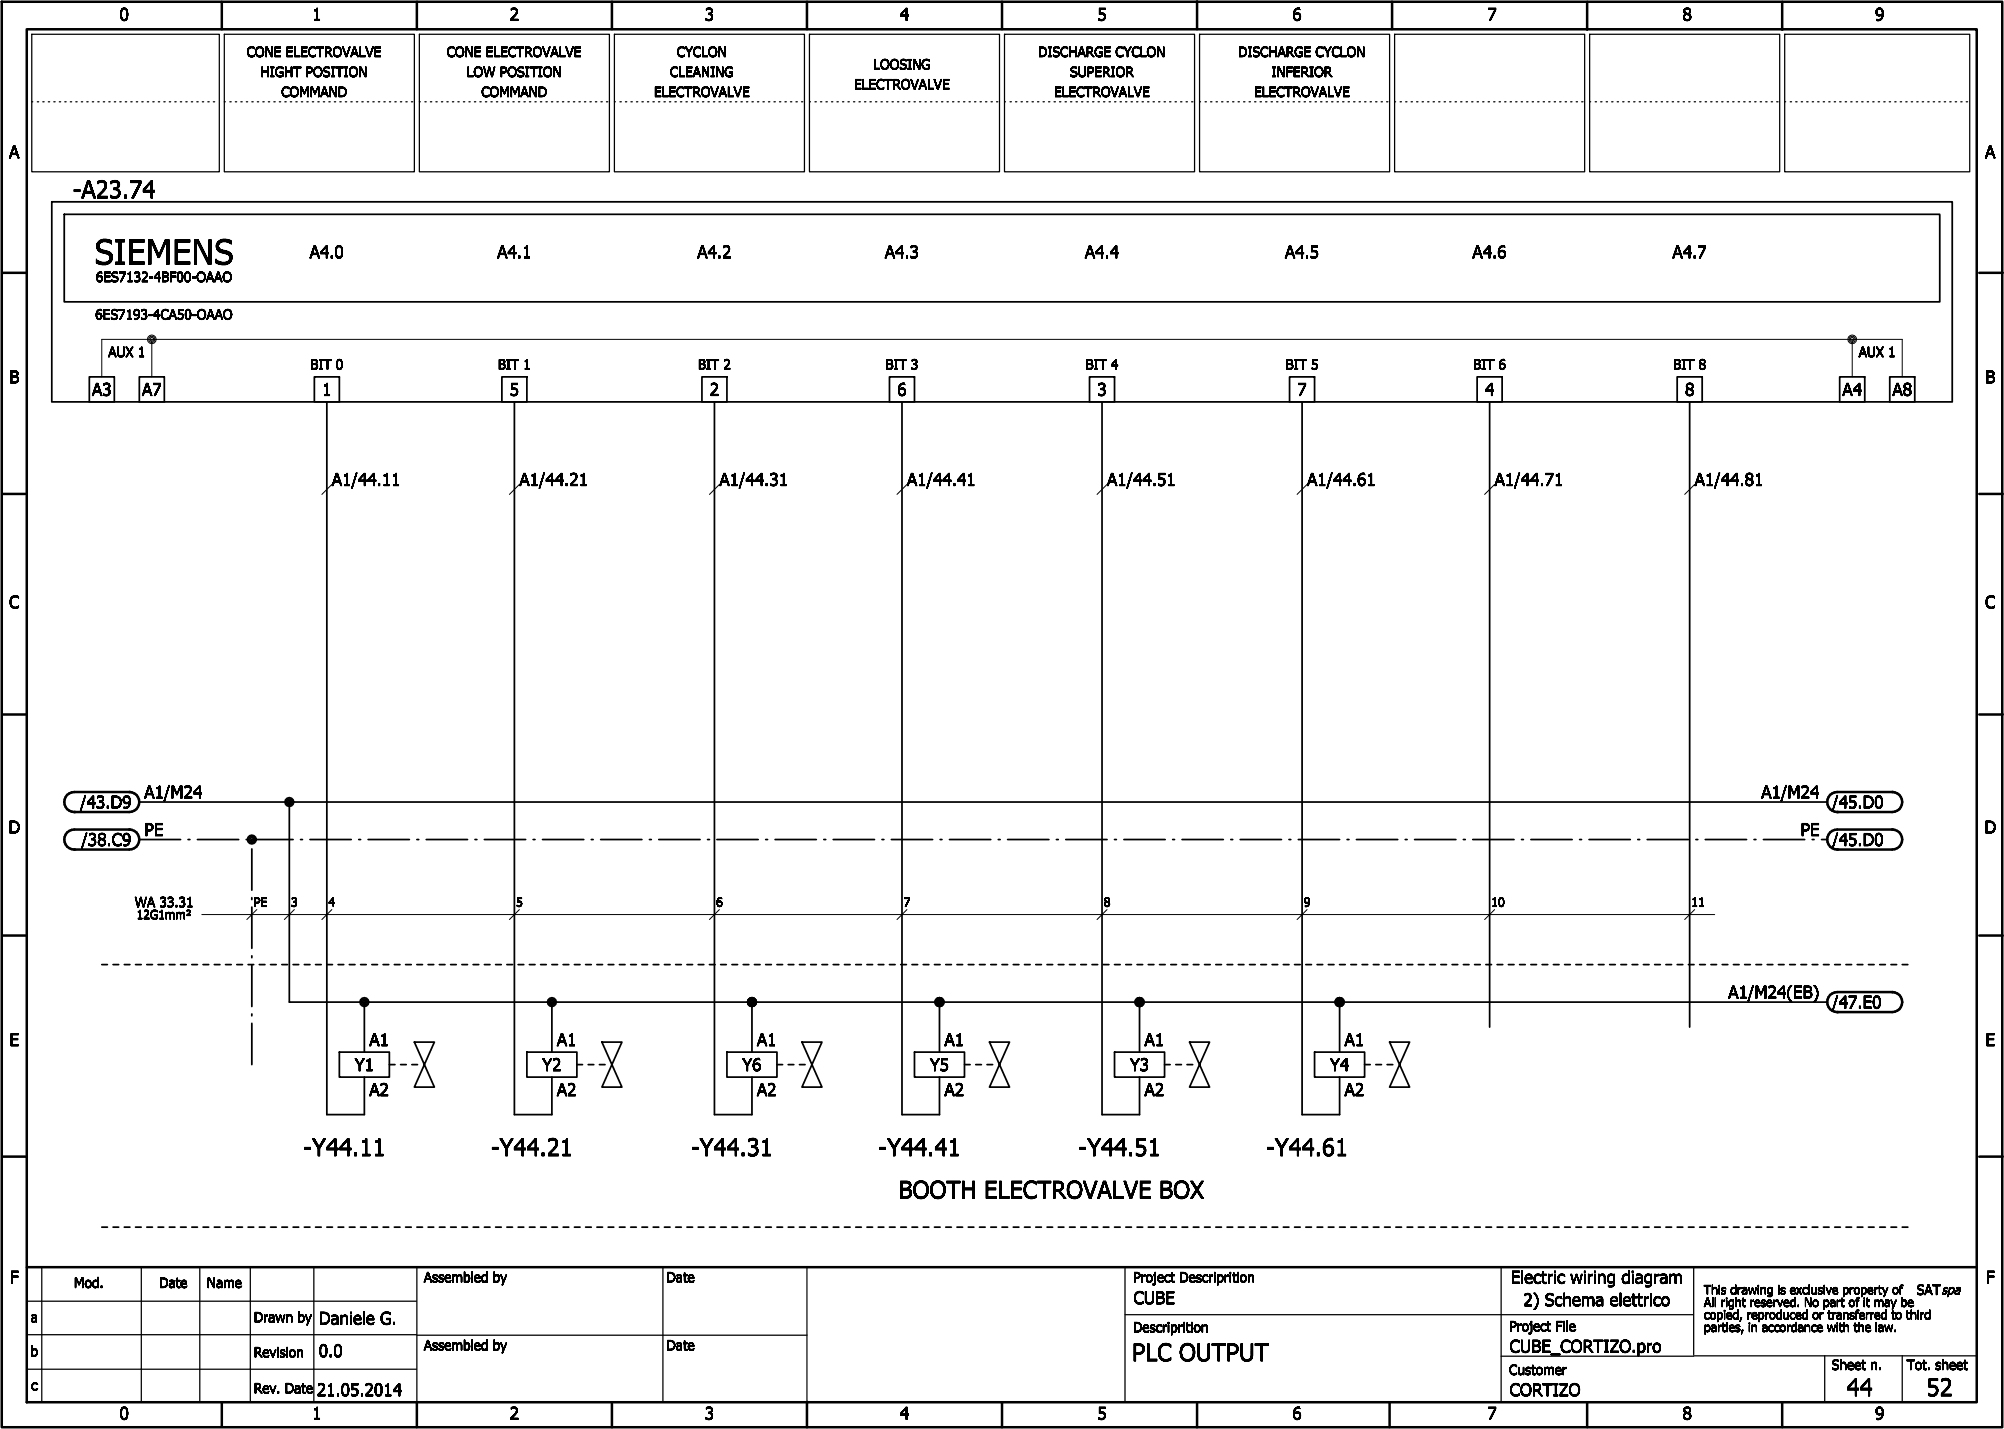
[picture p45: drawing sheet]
<svg xmlns="http://www.w3.org/2000/svg" width="401mm" height="286mm" viewBox="0 0 401 286" stroke-linecap="round" stroke-linejoin="round" font-family="sans-serif">
<defs><g id="words">
<text font-size="5" x="18.9" y="52.8">SIEMENS</text>
<g font-size="3.5">
<text x="14.6" y="39.6">-A23.74</text>
<text x="60.7" y="231.1">-Y44.11</text>
<text x="98.2" y="231.1">-Y44.21</text>
<text x="138.2" y="231.1">-Y44.31</text>
<text x="175.7" y="231.1">-Y44.41</text>
<text x="215.7" y="231.1">-Y44.51</text>
<text x="253.2" y="231.1">-Y44.61</text>
<text x="179.7" y="239.6">BOOTH ELECTROVALVE BOX</text>
<text x="226.4" y="272.1">PLC OUTPUT</text>
<text x="369.2" y="279.1">44</text>
<text x="385.2" y="279.1">52</text>
</g>
<g font-size="2.5">
<text x="23.9" y="4.1">0</text>
<text x="62.4" y="4.1">1</text>
<text x="101.9" y="4.1">2</text>
<text x="140.9" y="4.1">3</text>
<text x="179.9" y="4.1">4</text>
<text x="219.4" y="4.1">5</text>
<text x="258.4" y="4.1">6</text>
<text x="297.4" y="4.1">7</text>
<text x="336.4" y="4.1">8</text>
<text x="374.9" y="4.1">9</text>
<text x="1.8" y="31.6">A</text>
<text x="396.9" y="31.6">A</text>
<text x="61.9" y="51.6">A4.0</text>
<text x="99.4" y="51.6">A4.1</text>
<text x="139.4" y="51.6">A4.2</text>
<text x="176.9" y="51.6">A4.3</text>
<text x="216.9" y="51.6">A4.4</text>
<text x="256.9" y="51.6">A4.5</text>
<text x="294.4" y="51.6">A4.6</text>
<text x="334.4" y="51.6">A4.7</text>
<text x="1.9" y="76.6">B</text>
<text x="397" y="76.6">B</text>
<text x="18.4" y="79.1">A3</text>
<text x="28.4" y="79.1">A7</text>
<text x="64.4" y="79.1">1</text>
<text x="101.9" y="79.1">5</text>
<text x="141.9" y="79.1">2</text>
<text x="179.4" y="79.1">6</text>
<text x="219.4" y="79.1">3</text>
<text x="259.4" y="79.1">7</text>
<text x="296.9" y="79.1">4</text>
<text x="336.9" y="79.1">8</text>
<text x="368.4" y="79.1">A4</text>
<text x="378.4" y="79.1">A8</text>
<text x="66.4" y="97.1">A1/44.11</text>
<text x="103.9" y="97.1">A1/44.21</text>
<text x="143.9" y="97.1">A1/44.31</text>
<text x="181.4" y="97.1">A1/44.41</text>
<text x="221.4" y="97.1">A1/44.51</text>
<text x="261.4" y="97.1">A1/44.61</text>
<text x="298.9" y="97.1">A1/44.71</text>
<text x="338.9" y="97.1">A1/44.81</text>
<text x="1.8" y="121.6">C</text>
<text x="396.9" y="121.6">C</text>
<text x="16" y="161.6">/43.D9</text>
<text x="28.9" y="159.6">A1/M24</text>
<text x="352.2" y="159.6">A1/M24</text>
<text x="366.4" y="161.6">/45.D0</text>
<text x="1.7" y="166.6">D</text>
<text x="28.9" y="167.1">PE</text>
<text x="360" y="167.1">PE</text>
<text x="396.8" y="166.6">D</text>
<text x="16.3" y="169.1">/38.C9</text>
<text x="366.4" y="169.1">/45.D0</text>
<text x="345.6" y="199.6">A1/M24(EB)</text>
<text x="366.4" y="201.6">/47.E0</text>
<text x="1.9" y="209.1">E</text>
<text x="73.9" y="209.1">A1</text>
<text x="111.4" y="209.1">A1</text>
<text x="151.4" y="209.1">A1</text>
<text x="188.9" y="209.1">A1</text>
<text x="228.9" y="209.1">A1</text>
<text x="268.9" y="209.1">A1</text>
<text x="397" y="209.1">E</text>
<text x="70.9" y="214.1">Y1</text>
<text x="108.4" y="214.1">Y2</text>
<text x="148.4" y="214.1">Y6</text>
<text x="185.9" y="214.1">Y5</text>
<text x="225.9" y="214.1">Y3</text>
<text x="265.9" y="214.1">Y4</text>
<text x="73.9" y="219.1">A2</text>
<text x="111.4" y="219.1">A2</text>
<text x="151.4" y="219.1">A2</text>
<text x="188.9" y="219.1">A2</text>
<text x="228.9" y="219.1">A2</text>
<text x="268.9" y="219.1">A2</text>
<text x="2" y="256.6">F</text>
<text x="302.1" y="256.6">Electric wiring diagram</text>
<text x="397.1" y="256.6">F</text>
<text x="226.7" y="260.7">CUBE</text>
<text x="304.6" y="261.1">2) Schema elettrico</text>
<text x="63.8" y="264.8">Daniele G.</text>
<text x="63.8" y="271.3">0.0</text>
<text x="301.9" y="270.4">CUBE_CORTIZO.pro</text>
<text x="63.4" y="279.1">21.05.2014</text>
<text x="301.9" y="279.1">CORTIZO</text>
<text x="23.9" y="283.8">0</text>
<text x="62.4" y="283.8">1</text>
<text x="101.9" y="283.8">2</text>
<text x="140.9" y="283.8">3</text>
<text x="179.9" y="283.8">4</text>
<text x="219.4" y="283.8">5</text>
<text x="258.4" y="283.8">6</text>
<text x="297.4" y="283.8">7</text>
<text x="336.4" y="283.8">8</text>
<text x="374.9" y="283.8">9</text>
</g>
<g font-size="2">
<text x="49.3" y="11.4">CONE ELECTROVALVE</text>
<text x="89.3" y="11.4">CONE ELECTROVALVE</text>
<text x="135.3" y="11.4">CYCLON</text>
<text x="207.6" y="11.4">DISCHARGE CYCLON</text>
<text x="247.6" y="11.4">DISCHARGE CYCLON</text>
<text x="52.1" y="15.4">HIGHT POSITION</text>
<text x="93.3" y="15.4">LOW POSITION</text>
<text x="134" y="15.4">CLEANING</text>
<text x="170.8" y="17.9">ELECTROVALVE</text>
<text x="174.6" y="13.9">LOOSING</text>
<text x="214" y="15.4">SUPERIOR</text>
<text x="254.2" y="15.4">INFERIOR</text>
<text x="56.3" y="19.3">COMMAND</text>
<text x="96.3" y="19.3">COMMAND</text>
<text x="130.8" y="19.3">ELECTROVALVE</text>
<text x="210.8" y="19.3">ELECTROVALVE</text>
<text x="250.8" y="19.3">ELECTROVALVE</text>
<text x="19.2" y="56.4">6ES7132-4BF00-OAAO</text>
<text x="19.1" y="63.9">6ES7193-4CA50-OAAO</text>
<text x="21.7" y="71.4">AUX 1</text>
<text x="371.7" y="71.4">AUX 1</text>
<text x="62.1" y="73.9">BIT 0</text>
<text x="99.6" y="73.9">BIT 1</text>
<text x="139.6" y="73.9">BIT 2</text>
<text x="177.1" y="73.9">BIT 3</text>
<text x="217.1" y="73.9">BIT 4</text>
<text x="257.1" y="73.9">BIT 5</text>
<text x="294.6" y="73.9">BIT 6</text>
<text x="334.6" y="73.9">BIT 8</text>
<text x="26.9" y="181.4">WA 33.31</text>
<text x="14.8" y="257.5">Mod.</text>
<text x="31.8" y="257.5">Date</text>
<text x="41.4" y="257.5">Name</text>
<text x="84.8" y="256.4">Assembled by</text>
<text x="133.3" y="256.4">Date</text>
<text x="226.6" y="256.4">Project Descriprition</text>
<text x="383.3" y="258.9">SATspa</text>
<text x="6.2" y="264.4">a</text>
<text x="50.8" y="264.4">Drawn by</text>
<text x="84.8" y="270">Assembled by</text>
<text x="133.3" y="270">Date</text>
<text x="226.6" y="266.4">Descriprition</text>
<text x="301.8" y="266.1">Project File</text>
<text x="6.1" y="271.2">b</text>
<text x="50.8" y="271.3">Revision</text>
<text x="301.8" y="274.9">Customer</text>
<text x="366.3" y="273.9">Sheet n.</text>
<text x="381.3" y="273.9">Tot. sheet</text>
<text x="6.2" y="278">c</text>
<text x="50.8" y="278.5">Rev. Date</text>
</g>
<g font-size="1.8">
<text x="27.3" y="183.8">12G1mm²</text>
<text x="50.7" y="181.3">PE</text>
<text x="58.2" y="181.3">3</text>
<text x="65.7" y="181.3">4</text>
<text x="103.2" y="181.3">5</text>
<text x="143.2" y="181.3">6</text>
<text x="180.7" y="181.3">7</text>
<text x="220.7" y="181.3">8</text>
<text x="260.7" y="181.3">9</text>
<text x="298.2" y="181.3">10</text>
<text x="338.2" y="181.3">11</text>
<text x="340.7" y="258.8">This drawing is exclusive property of</text>
<text x="340.7" y="261.3">All right reserved. No part of it may be</text>
<text x="340.7" y="263.8">copied, reproduced or transferred to third</text>
<text x="340.7" y="266.3">parties, in accordance with the law.</text>
</g>
</g></defs>
<g fill="none" stroke="#000" stroke-width=".35">
<path d="M10.4 40.4h380v40h-380zM12.9 42.9h375v17.4h-375zM17.9 75.3h5v5.1h-5zM27.9 75.3h5v5.1h-5zM62.9 75.3h5v5.1h-5zM100.4 75.3h5v5.1h-5zM140.4 75.3h5v5.1h-5zM177.9 75.3h5v5.1h-5zM217.9 75.3h5v5.1h-5zM257.9 75.3h5v5.1h-5zM295.4 75.3h5v5.1h-5zM335.4 75.3h5v5.1h-5z"/>
<path d="M367.9 75.3h5v5.1h-5zM377.9 75.3h5v5.1h-5zM65.4 80.4v142.4h7.5v-7.5M102.9 80.4v142.4h7.5v-7.5M142.9 80.4v142.4h7.5v-7.5M180.4 80.4v142.4h7.5v-7.5M220.4 80.4v142.4h7.5v-7.5M260.4 80.4v142.4h7.5v-7.5M297.9 80.4v125M337.9 80.4v125M27.9 160.4h337.5M27.9 167.9h8.2"/>
<path d="M37.6 167.9h.4M39.5 167.9h8.2M49.2 167.9h.4M50.4 169.7v8.3M50.4 179.5v.3M57.9 160.4v40h307.5M58.6 167.9h-8.2v.3M60.1 167.9h.4M62 167.9h8.2M71.7 167.9h.4M73.6 167.9h8.3M83.4 167.9h.3"/>
<path d="M85.2 167.9h8.3M95 167.9h.4M96.9 167.9h8.2M106.6 167.9h.4M108.5 167.9h8.2M118.2 167.9h.4M120.1 167.9h8.3M129.9 167.9h.3M131.7 167.9h8.3M141.5 167.9h.4M143.4 167.9h8.2M153.1 167.9h.4"/>
<path d="M155 167.9h8.2M164.7 167.9h.4M166.6 167.9h8.3M176.4 167.9h.3M178.2 167.9h8.3M188 167.9h.4M189.9 167.9h8.2M199.6 167.9h.4M201.5 167.9h8.2M211.2 167.9h.4M213.1 167.9h8.3M222.9 167.9h.3"/>
<path d="M224.7 167.9h8.3M234.5 167.9h.4M236.4 167.9h8.2M246.1 167.9h.4M248 167.9h8.2M257.7 167.9h.4M259.6 167.9h8.3M269.4 167.9h.3M271.2 167.9h8.3M281 167.9h.4M282.9 167.9h8.2M292.6 167.9h.4"/>
<path d="M294.5 167.9h8.2M304.2 167.9h.4M306.1 167.9h8.3M315.9 167.9h.3M317.7 167.9h8.3M327.5 167.9h.4M329.4 167.9h8.2M339.1 167.9h.4M341 167.9h8.2M350.7 167.9h.4M352.6 167.9h8.3M362.4 167.9h.3"/>
<path d="M364.2 167.9h1.2M20.4 192.9h1.1M22.6 192.9h1.1M24.9 192.9h1.1M27.1 192.9h1.1M29.4 192.9h1.1M31.6 192.9h1.1M33.9 192.9h1.1M36.1 192.9h1.1M38.4 192.9h1.1M40.6 192.9h1.1M42.9 192.9h1.1"/>
<path d="M45.1 192.9h1.1M47.4 192.9h1.1M49.6 192.9h1.1M50.4 181.4v8.2M50.4 191.1v.4M50.4 193v8.2M51.9 192.9h1.1M54.1 192.9h1.1M56.4 192.9h1.1M58.6 192.9h1.1M60.9 192.9h1.1M63.1 192.9h1.1"/>
<path d="M65.4 192.9h1.1M67.6 192.9h1.1M69.9 192.9h1.1M72.1 192.9h1.1M74.4 192.9h1.1M76.6 192.9h1.1M78.9 192.9h1.1M81.1 192.9h1.1M83.4 192.9h1.1M85.6 192.9h1.1M87.9 192.9h1.1M90.1 192.9h1.1"/>
<path d="M92.4 192.9h1.1M94.6 192.9h1.1M96.9 192.9h1.1M99.1 192.9h1.1M101.4 192.9h1.1M103.6 192.9h1.1M105.9 192.9h1.1M108.1 192.9h1.1M110.4 192.9h1.1M112.6 192.9h1.1M114.9 192.9h1.1M117.1 192.9h1.1"/>
<path d="M119.4 192.9h1.1M121.6 192.9h1.1M123.9 192.9h1.1M126.1 192.9h1.1M128.4 192.9h1.1M130.6 192.9h1.1M132.9 192.9h1.1M135.1 192.9h1.1M137.4 192.9h1.1M139.6 192.9h1.1M141.9 192.9h1.1M144.1 192.9h1.1"/>
<path d="M146.4 192.9h1.1M148.6 192.9h1.1M150.9 192.9h1.1M153.1 192.9h1.1M155.4 192.9h1.1M157.6 192.9h1.1M159.9 192.9h1.1M162.1 192.9h1.1M164.4 192.9h1.1M166.6 192.9h1.1M168.9 192.9h1.1M171.1 192.9h1.1"/>
<path d="M173.4 192.9h1.1M175.6 192.9h1.1M177.9 192.9h1.1M180.1 192.9h1.1M182.4 192.9h1.1M184.6 192.9h1.1M186.9 192.9h1.1M189.1 192.9h1.1M191.4 192.9h1.1M193.6 192.9h1.1M195.9 192.9h1.1M198.1 192.9h1.1"/>
<path d="M200.4 192.9h1.1M202.6 192.9h1.1M204.9 192.9h1.1M207.1 192.9h1.1M209.4 192.9h1.1M211.6 192.9h1.1M213.9 192.9h1.1M216.1 192.9h1.1M218.4 192.9h1.1M220.6 192.9h1.1M222.9 192.9h1.1M225.1 192.9h1.1"/>
<path d="M227.4 192.9h1.1M229.6 192.9h1.1M231.9 192.9h1.1M234.1 192.9h1.1M236.4 192.9h1.1M238.6 192.9h1.1M240.9 192.9h1.1M243.1 192.9h1.1M245.4 192.9h1.1M247.6 192.9h1.1M249.9 192.9h1.1M252.1 192.9h1.1"/>
<path d="M254.4 192.9h1.1M256.6 192.9h1.1M258.9 192.9h1.1M261.1 192.9h1.1M263.4 192.9h1.1M265.6 192.9h1.1M267.9 192.9h1.1M270.1 192.9h1.1M272.4 192.9h1.1M274.6 192.9h1.1M276.9 192.9h1.1M279.1 192.9h1.1"/>
<path d="M281.4 192.9h1.1M283.6 192.9h1.1M285.9 192.9h1.1M288.1 192.9h1.1M290.4 192.9h1.1M292.6 192.9h1.1M294.9 192.9h1.1M297.1 192.9h1.1M299.4 192.9h1.1M301.6 192.9h1.1M303.9 192.9h1.1M306.1 192.9h1.1"/>
<path d="M308.4 192.9h1.1M310.6 192.9h1.1M312.9 192.9h1.1M315.1 192.9h1.1M317.4 192.9h1.1M319.6 192.9h1.1M321.9 192.9h1.1M324.1 192.9h1.1M326.4 192.9h1.1M328.6 192.9h1.1M330.9 192.9h1.1M333.1 192.9h1.1"/>
<path d="M335.4 192.9h1.1M337.6 192.9h1.1M339.9 192.9h1.1M342.1 192.9h1.1M344.4 192.9h1.1M346.6 192.9h1.1M348.9 192.9h1.1M351.1 192.9h1.1M353.4 192.9h1.1M355.6 192.9h1.1M357.9 192.9h1.1M360.1 192.9h1.1"/>
<path d="M362.4 192.9h1.1M364.6 192.9h1.1M366.9 192.9h1.1M369.1 192.9h1.1M371.4 192.9h1.1M373.6 192.9h1.1M375.9 192.9h1.1M378.1 192.9h1.1M380.4 192.9h1.1M50.4 202.7v.4M50.4 204.6v8.3M67.9 210.4h10v4.9h-10z"/>
<path d="M72.9 200.4v10M77.9 212.9h1.1M80.1 212.9h1.1M82.4 212.9h1.1M82.9 208.4l4 8.9h-4l4-8.9zM105.4 210.4h10v4.9h-10zM110.4 200.4v10M115.4 212.9h1.1M117.6 212.9h1.1M119.9 212.9h1.1M120.4 208.4l4 8.9h-4l4-8.9zM145.4 210.4h10v4.9h-10z"/>
<path d="M150.4 200.4v10M155.4 212.9h1.1M157.6 212.9h1.1M159.9 212.9h1.1M160.4 208.4l4 8.9h-4l4-8.9zM182.9 210.4h10v4.9h-10zM187.9 200.4v10M192.9 212.9h1.1M195.1 212.9h1.1M197.4 212.9h1.1M197.9 208.4l4 8.9h-4l4-8.9zM222.9 210.4h10v4.9h-10z"/>
<path d="M227.9 200.4v10M232.9 212.9h1.1M235.1 212.9h1.1M237.4 212.9h1.1M237.9 208.4l4 8.9h-4l4-8.9zM262.9 210.4h10v4.9h-10zM267.9 200.4v10M272.9 212.9h1.1M275.1 212.9h1.1M277.4 212.9h1.1M277.9 208.4l4 8.9h-4l4-8.9zM20.4 245.3h1.1"/>
<path d="M22.6 245.3h1.1M24.9 245.3h1.1M27.1 245.3h1.1M29.4 245.3h1.1M31.6 245.3h1.1M33.9 245.3h1.1M36.1 245.3h1.1M38.4 245.3h1.1M40.6 245.3h1.1M42.9 245.3h1.1M45.1 245.3h1.1M47.4 245.3h1.1"/>
<path d="M49.6 245.3h1.1M51.9 245.3h1.1M54.1 245.3h1.1M56.4 245.3h1.1M58.6 245.3h1.1M60.9 245.3h1.1M63.1 245.3h1.1M65.4 245.3h1.1M67.6 245.3h1.1M69.9 245.3h1.1M72.1 245.3h1.1M74.4 245.3h1.1"/>
<path d="M76.6 245.3h1.1M78.9 245.3h1.1M81.1 245.3h1.1M83.4 245.3h1.1M85.6 245.3h1.1M87.9 245.3h1.1M90.1 245.3h1.1M92.4 245.3h1.1M94.6 245.3h1.1M96.9 245.3h1.1M99.1 245.3h1.1M101.4 245.3h1.1"/>
<path d="M103.6 245.3h1.1M105.9 245.3h1.1M108.1 245.3h1.1M110.4 245.3h1.1M112.6 245.3h1.1M114.9 245.3h1.1M117.1 245.3h1.1M119.4 245.3h1.1M121.6 245.3h1.1M123.9 245.3h1.1M126.1 245.3h1.1M128.4 245.3h1.1"/>
<path d="M130.6 245.3h1.1M132.9 245.3h1.1M135.1 245.3h1.1M137.4 245.3h1.1M139.6 245.3h1.1M141.9 245.3h1.1M144.1 245.3h1.1M146.4 245.3h1.1M148.6 245.3h1.1M150.9 245.3h1.1M153.1 245.3h1.1M155.4 245.3h1.1"/>
<path d="M157.6 245.3h1.1M159.9 245.3h1.1M162.1 245.3h1.1M164.4 245.3h1.1M166.6 245.3h1.1M168.9 245.3h1.1M171.1 245.3h1.1M173.4 245.3h1.1M175.6 245.3h1.1M177.9 245.3h1.1M180.1 245.3h1.1M182.4 245.3h1.1"/>
<path d="M184.6 245.3h1.1M186.9 245.3h1.1M189.1 245.3h1.1M191.4 245.3h1.1M193.6 245.3h1.1M195.9 245.3h1.1M198.1 245.3h1.1M200.4 245.3h1.1M202.6 245.3h1.1M204.9 245.3h1.1M207.1 245.3h1.1M209.4 245.3h1.1"/>
<path d="M211.6 245.3h1.1M213.9 245.3h1.1M216.1 245.3h1.1M218.4 245.3h1.1M220.6 245.3h1.1M222.9 245.3h1.1M225.1 245.3h1.1M227.4 245.3h1.1M229.6 245.3h1.1M231.9 245.3h1.1M234.1 245.3h1.1M236.4 245.3h1.1"/>
<path d="M238.6 245.3h1.1M240.9 245.3h1.1M243.1 245.3h1.1M245.4 245.3h1.1M247.6 245.3h1.1M249.9 245.3h1.1M252.1 245.3h1.1M254.4 245.3h1.1M256.6 245.3h1.1M258.9 245.3h1.1M261.1 245.3h1.1M263.4 245.3h1.1"/>
<path d="M265.6 245.3h1.1M267.9 245.3h1.1M270.1 245.3h1.1M272.4 245.3h1.1M274.6 245.3h1.1M276.9 245.3h1.1M279.1 245.3h1.1M281.4 245.3h1.1M283.6 245.3h1.1M285.9 245.3h1.1M288.1 245.3h1.1M290.4 245.3h1.1"/>
<path d="M292.6 245.3h1.1M294.9 245.3h1.1M297.1 245.3h1.1M299.4 245.3h1.1M301.6 245.3h1.1M303.9 245.3h1.1M306.1 245.3h1.1M308.4 245.3h1.1M310.6 245.3h1.1M312.9 245.3h1.1M315.1 245.3h1.1M317.4 245.3h1.1"/>
<path d="M319.6 245.3h1.1M321.9 245.3h1.1M324.1 245.3h1.1M326.4 245.3h1.1M328.6 245.3h1.1M330.9 245.3h1.1M333.1 245.3h1.1M335.4 245.3h1.1M337.6 245.3h1.1M339.9 245.3h1.1M342.1 245.3h1.1M344.4 245.3h1.1"/>
<path d="M346.6 245.3h1.1M348.9 245.3h1.1M351.1 245.3h1.1M353.4 245.3h1.1M355.6 245.3h1.1M357.9 245.3h1.1M360.1 245.3h1.1M362.4 245.3h1.1M364.6 245.3h1.1M366.9 245.3h1.1M369.1 245.3h1.1M371.4 245.3h1.1"/>
<path d="M373.6 245.3h1.1M375.9 245.3h1.1M378.1 245.3h1.1M380.4 245.3h1.1"/>
<circle cx="50.4" cy="167.9" r=".88"/>
<circle cx="50.4" cy="167.8" r=".62"/>
<circle cx="50.4" cy="167.9" r=".38"/>
<circle cx="57.9" cy="160.4" r=".88"/>
<circle cx="57.9" cy="160.3" r=".62"/>
<circle cx="57.9" cy="160.4" r=".38"/>
<circle cx="72.9" cy="200.4" r=".38"/>
<circle cx="72.9" cy="200.4" r=".62"/>
<circle cx="72.9" cy="200.4" r=".87"/>
<circle cx="110.4" cy="200.4" r=".38"/>
<circle cx="110.4" cy="200.4" r=".62"/>
<circle cx="110.4" cy="200.4" r=".87"/>
<circle cx="150.4" cy="200.4" r=".38"/>
<circle cx="150.4" cy="200.4" r=".63"/>
<circle cx="150.4" cy="200.4" r=".87"/>
<circle cx="187.9" cy="200.4" r=".38"/>
<circle cx="187.9" cy="200.4" r=".63"/>
<circle cx="187.9" cy="200.4" r=".87"/>
<circle cx="227.9" cy="200.4" r=".38"/>
<circle cx="227.9" cy="200.4" r=".62"/>
<circle cx="227.9" cy="200.4" r=".87"/>
<circle cx="267.9" cy="200.4" r=".38"/>
<circle cx="267.9" cy="200.4" r=".63"/>
<circle cx="267.9" cy="200.4" r=".87"/>
</g>
<g fill="none" stroke="#000" stroke-width=".25">
<path d="M6.4 6.9h37.5v27.4h-37.5zM44.9 6.9h38v27.4h-38zM83.9 6.9h38v27.4h-38zM122.9 6.9h38v27.4h-38zM161.9 6.9h38v27.4h-38zM200.9 6.9h38v27.4h-38zM239.9 6.9h38v27.4h-38zM278.9 6.9h38v27.4h-38zM317.9 6.9h38v27.4h-38zM356.9 6.9h37v27.4h-37zM6.4 20.4h.1M7.5 20.4h.2"/>
<path d="M8.6 20.4h.2M9.7 20.4h.2M10.8 20.4h.2M11.9 20.4h.2M13 20.4h.2M14.1 20.4h.2M15.2 20.4h.2M16.3 20.4h.2M17.4 20.4h.2M18.5 20.4h.2M19.6 20.4h.2M20.7 20.4h.2"/>
<path d="M21.8 20.4h.2M22.9 20.4h.2M24 20.4h.2M25.1 20.4h.2M26.2 20.4h.2M27.3 20.4h.2M28.4 20.4h.2M29.5 20.4h.2M30.6 20.4h.2M31.7 20.4h.2M32.8 20.4h.2M33.9 20.4h.2"/>
<path d="M35 20.4h.2M36.1 20.4h.2M37.2 20.4h.2M38.3 20.4h.2M39.4 20.4h.2M40.5 20.4h.2M41.6 20.4h.2M42.7 20.4h.2M44.9 20.4h.1M46 20.4h.2M47.1 20.4h.2M48.2 20.4h.2"/>
<path d="M49.3 20.4h.2M50.4 20.4h.2M51.5 20.4h.2M52.6 20.4h.2M53.7 20.4h.2M54.8 20.4h.2M55.9 20.4h.2M57 20.4h.2M58.1 20.4h.2M59.2 20.4h.2M60.3 20.4h.2M61.4 20.4h.2"/>
<path d="M62.5 20.4h.2M63.6 20.4h.2M64.7 20.4h.2M65.8 20.4h.2M66.9 20.4h.2M68 20.4h.2M69.1 20.4h.2M70.2 20.4h.2M71.3 20.4h.2M72.4 20.4h.2M73.5 20.4h.2M74.6 20.4h.2"/>
<path d="M75.7 20.4h.2M76.8 20.4h.2M77.9 20.4h.2M79 20.4h.2M80.1 20.4h.2M81.2 20.4h.2M82.3 20.4h.2M83.9 20.4h.1M85 20.4h.2M86.1 20.4h.2M87.2 20.4h.2M88.3 20.4h.2"/>
<path d="M89.4 20.4h.2M90.5 20.4h.2M91.6 20.4h.2M92.7 20.4h.2M93.8 20.4h.2M94.9 20.4h.2M96 20.4h.2M97.1 20.4h.2M98.2 20.4h.2M99.3 20.4h.2M100.4 20.4h.2M101.5 20.4h.2"/>
<path d="M102.6 20.4h.2M103.7 20.4h.2M104.8 20.4h.2M105.9 20.4h.2M107 20.4h.2M108.1 20.4h.2M109.2 20.4h.2M110.3 20.4h.2M111.4 20.4h.2M112.5 20.4h.2M113.6 20.4h.2M114.7 20.4h.2"/>
<path d="M115.8 20.4h.2M116.9 20.4h.2M118 20.4h.2M119.1 20.4h.2M120.2 20.4h.2M121.3 20.4h.2M122.9 20.4h.1M124 20.4h.2M125.1 20.4h.2M126.2 20.4h.2M127.3 20.4h.2M128.4 20.4h.2"/>
<path d="M129.5 20.4h.2M130.6 20.4h.2M131.7 20.4h.2M132.8 20.4h.2M133.9 20.4h.2M135 20.4h.2M136.1 20.4h.2M137.2 20.4h.2M138.3 20.4h.2M139.4 20.4h.2M140.5 20.4h.2M141.6 20.4h.2"/>
<path d="M142.7 20.4h.2M143.8 20.4h.2M144.9 20.4h.2M146 20.4h.2M147.1 20.4h.2M148.2 20.4h.2M149.3 20.4h.2M150.4 20.4h.2M151.5 20.4h.2M152.6 20.4h.2M153.7 20.4h.2M154.8 20.4h.2"/>
<path d="M155.9 20.4h.2M157 20.4h.2M158.1 20.4h.2M159.2 20.4h.2M160.3 20.4h.2M161.9 20.4h.1M163 20.4h.2M164.1 20.4h.2M165.2 20.4h.2M166.3 20.4h.2M167.4 20.4h.2M168.5 20.4h.2"/>
<path d="M169.6 20.4h.2M170.7 20.4h.2M171.8 20.4h.2M172.9 20.4h.2M174 20.4h.2M175.1 20.4h.2M176.2 20.4h.2M177.3 20.4h.2M178.4 20.4h.2M179.5 20.4h.2M180.6 20.4h.2M181.7 20.4h.2"/>
<path d="M182.8 20.4h.2M183.9 20.4h.2M185 20.4h.2M186.1 20.4h.2M187.2 20.4h.2M188.3 20.4h.2M189.4 20.4h.2M190.5 20.4h.2M191.6 20.4h.2M192.7 20.4h.2M193.8 20.4h.2M194.9 20.4h.2"/>
<path d="M196 20.4h.2M197.1 20.4h.2M198.2 20.4h.2M199.3 20.4h.2M200.9 20.4h.1M202 20.4h.2M203.1 20.4h.2M204.2 20.4h.2M205.3 20.4h.2M206.4 20.4h.2M207.5 20.4h.2M208.6 20.4h.2"/>
<path d="M209.7 20.4h.2M210.8 20.4h.2M211.9 20.4h.2M213 20.4h.2M214.1 20.4h.2M215.2 20.4h.2M216.3 20.4h.2M217.4 20.4h.2M218.5 20.4h.2M219.6 20.4h.2M220.7 20.4h.2M221.8 20.4h.2"/>
<path d="M222.9 20.4h.2M224 20.4h.2M225.1 20.4h.2M226.2 20.4h.2M227.3 20.4h.2M228.4 20.4h.2M229.5 20.4h.2M230.6 20.4h.2M231.7 20.4h.2M232.8 20.4h.2M233.9 20.4h.2M235 20.4h.2"/>
<path d="M236.1 20.4h.2M237.2 20.4h.2M238.3 20.4h.2M239.9 20.4h.1M241 20.4h.2M242.1 20.4h.2M243.2 20.4h.2M244.3 20.4h.2M245.4 20.4h.2M246.5 20.4h.2M247.6 20.4h.2M248.7 20.4h.2"/>
<path d="M249.8 20.4h.2M250.9 20.4h.2M252 20.4h.2M253.1 20.4h.2M254.2 20.4h.2M255.3 20.4h.2M256.4 20.4h.2M257.5 20.4h.2M258.6 20.4h.2M259.7 20.4h.2M260.8 20.4h.2M261.9 20.4h.2"/>
<path d="M263 20.4h.2M264.1 20.4h.2M265.2 20.4h.2M266.3 20.4h.2M267.4 20.4h.2M268.5 20.4h.2M269.6 20.4h.2M270.7 20.4h.2M271.8 20.4h.2M272.9 20.4h.2M274 20.4h.2M275.1 20.4h.2"/>
<path d="M276.2 20.4h.2M277.3 20.4h.2M278.9 20.4h.1M280 20.4h.2M281.1 20.4h.2M282.2 20.4h.2M283.3 20.4h.2M284.4 20.4h.2M285.5 20.4h.2M286.6 20.4h.2M287.7 20.4h.2M288.8 20.4h.2"/>
<path d="M289.9 20.4h.2M291 20.4h.2M292.1 20.4h.2M293.2 20.4h.2M294.3 20.4h.2M295.4 20.4h.2M296.5 20.4h.2M297.6 20.4h.2M298.7 20.4h.2M299.8 20.4h.2M300.9 20.4h.2M302 20.4h.2"/>
<path d="M303.1 20.4h.2M304.2 20.4h.2M305.3 20.4h.2M306.4 20.4h.2M307.5 20.4h.2M308.6 20.4h.2M309.7 20.4h.2M310.8 20.4h.2M311.9 20.4h.2M313 20.4h.2M314.1 20.4h.2M315.2 20.4h.2"/>
<path d="M316.3 20.4h.2M317.9 20.4h.1M319 20.4h.2M320.1 20.4h.2M321.2 20.4h.2M322.3 20.4h.2M323.4 20.4h.2M324.5 20.4h.2M325.6 20.4h.2M326.7 20.4h.2M327.8 20.4h.2M328.9 20.4h.2"/>
<path d="M330 20.4h.2M331.1 20.4h.2M332.2 20.4h.2M333.3 20.4h.2M334.4 20.4h.2M335.5 20.4h.2M336.6 20.4h.2M337.7 20.4h.2M338.8 20.4h.2M339.9 20.4h.2M341 20.4h.2M342.1 20.4h.2"/>
<path d="M343.2 20.4h.2M344.3 20.4h.2M345.4 20.4h.2M346.5 20.4h.2M347.6 20.4h.2M348.7 20.4h.2M349.8 20.4h.2M350.9 20.4h.2M352 20.4h.2M353.1 20.4h.2M354.2 20.4h.2M355.3 20.4h.2"/>
<path d="M356.9 20.4h.1M358 20.4h.2M359.1 20.4h.2M360.2 20.4h.2M361.3 20.4h.2M362.4 20.4h.2M363.5 20.4h.2M364.6 20.4h.2M365.7 20.4h.2M366.8 20.4h.2M367.9 20.4h.2M369 20.4h.2"/>
<path d="M370.1 20.4h.2M371.2 20.4h.2M372.3 20.4h.2M373.4 20.4h.2M374.5 20.4h.2M375.6 20.4h.2M376.7 20.4h.2M377.8 20.4h.2M378.9 20.4h.2M380 20.4h.2M381.1 20.4h.2M382.2 20.4h.2"/>
<path d="M383.3 20.4h.2M384.4 20.4h.2M385.5 20.4h.2M386.6 20.4h.2M387.7 20.4h.2M388.8 20.4h.2M389.9 20.4h.2M391 20.4h.2M392.1 20.4h.2M393.2 20.4h.2M8.4 253.4v27M28.3 253.4v27"/>
<path d="M40 253.4v27M50.1 253.4v27M62.8 253.4v27M83.4 253.4v27M132.6 253.6v26.5M161.4 253.4v26.9M225 253.4v27M300.2 253.4v27M338.7 253.4v17.5M5.4 266.9h77.9M5.4 260.2h77.9M5.4 273.8h77.9"/>
<path d="M83.4 267h78M225 262.9h113.6M300.2 271.2h38.5M338.7 271.1h56.6M364.9 271v9.4M380.4 271v9.4"/>
</g>
<g fill="none" stroke="#000" stroke-width=".5">
<path d="M.4 .4h400v285h-400zM5.4 5.9h389.9v274.5h-389.9zM44.4 .4v5.5M83.4 .4v5.5M122.4 .4v5.5M161.4 .4v5.5M200.4 .4v5.5M239.4 .3v5.6M278.4 .4v5.5M317.4 .4v5.6M356.4 .4v5.6M.7 54.6h4.7"/>
<path d="M395.8 54.6h4.7M.7 98.8h4.7M395.8 98.8h4.7M.7 142.9h4.7M13.4 158.9l.9-.5h.6h11a2 2 0 0 1 2 2 2 2 0 0 1-2 2h-11a2.02 2.02 0 0 1-1.9-1.3 2.02 2.02 0 0 1 .4-2.2zM365.9 158.9l.9-.5h.6h11a2 2 0 0 1 2 2 2 2 0 0 1-2 2h-11a2.02 2.02 0 0 1-1.9-1.3 2.02 2.02 0 0 1 .4-2.2zM395.8 142.9h4.7M13.4 166.4l.9-.5h.6h11a2 2 0 0 1 2 2 2 2 0 0 1-2 2h-11a2.02 2.02 0 0 1-1.9-1.3 2.02 2.02 0 0 1 .4-2.2zM365.9 166.4l.9-.5h.6h11a2 2 0 0 1 2 2 2 2 0 0 1-2 2h-11a2.02 2.02 0 0 1-1.9-1.3 2.02 2.02 0 0 1 .4-2.2zM.7 187h4.7M365.9 198.9l.9-.5h.6h11a2 2 0 0 1 2 2 2 2 0 0 1-2 1.9h-11a2.01 2.01 0 0 1-1.9-1.2 2.01 2.01 0 0 1 .4-2.2zM395.8 187h4.7"/>
<path d="M.7 231.3h4.7M395.8 231.3h4.7M5.4 253.4h389.9M44.4 280.4v4.9M83.4 280.4v5M122.4 280.4v5M161.4 280.4v5M200.4 280.4v5M239.4 280.6v4.8M277.9 280.4v5M317.4 280.5v4.9M356.4 280.5v4.9"/>
</g>
<g fill="#000">
<circle cx="25.9" cy="158.4" r=".25"/>
<circle cx="378.4" cy="158.4" r=".25"/>
<circle cx="14.9" cy="169.9" r=".25"/>
<circle cx="14.9" cy="162.4" r=".25"/>
<circle cx="25.9" cy="165.9" r=".25"/>
<circle cx="367.4" cy="162.4" r=".25"/>
<circle cx="367.4" cy="169.9" r=".25"/>
<circle cx="378.4" cy="165.9" r=".25"/>
<circle cx="378.4" cy="198.4" r=".25"/>
<circle cx="367.4" cy="202.3" r=".25"/>
</g>
<g fill="none" stroke="#000" stroke-width=".2">
<path d="M20.4 75.3v-7.5h360v7.5M30.4 67.8v7.5M370.4 67.8v7.5M66.4 96.9l-2 2M103.9 96.9l-2 2M143.9 96.9l-2 2M181.4 96.9l-2 2M221.4 96.9l-2 2M261.4 96.9l-2 2M298.9 96.9l-2 2M338.9 96.9l-2 2M40.4 182.9h302.5"/>
<path d="M51.4 181.8l-2 2.1M58.9 181.8l-2 2.1M66.4 181.8l-2 2.1M103.9 181.8l-2 2.1M143.9 181.8l-2 2.1M181.4 181.8l-2 2.1M221.4 181.8l-2 2.1M261.4 181.8l-2 2.1M298.9 181.8l-2 2.1M338.9 181.8l-2 2.1"/>
<circle cx="30.4" cy="67.9" r=".38"/>
<circle cx="30.4" cy="67.9" r=".63"/>
<circle cx="30.4" cy="67.9" r=".87"/>
<circle cx="370.4" cy="67.9" r=".38"/>
<circle cx="370.4" cy="67.9" r=".63"/>
<circle cx="370.4" cy="67.9" r=".87"/>
</g>
<use href="#words"/>
</svg>
